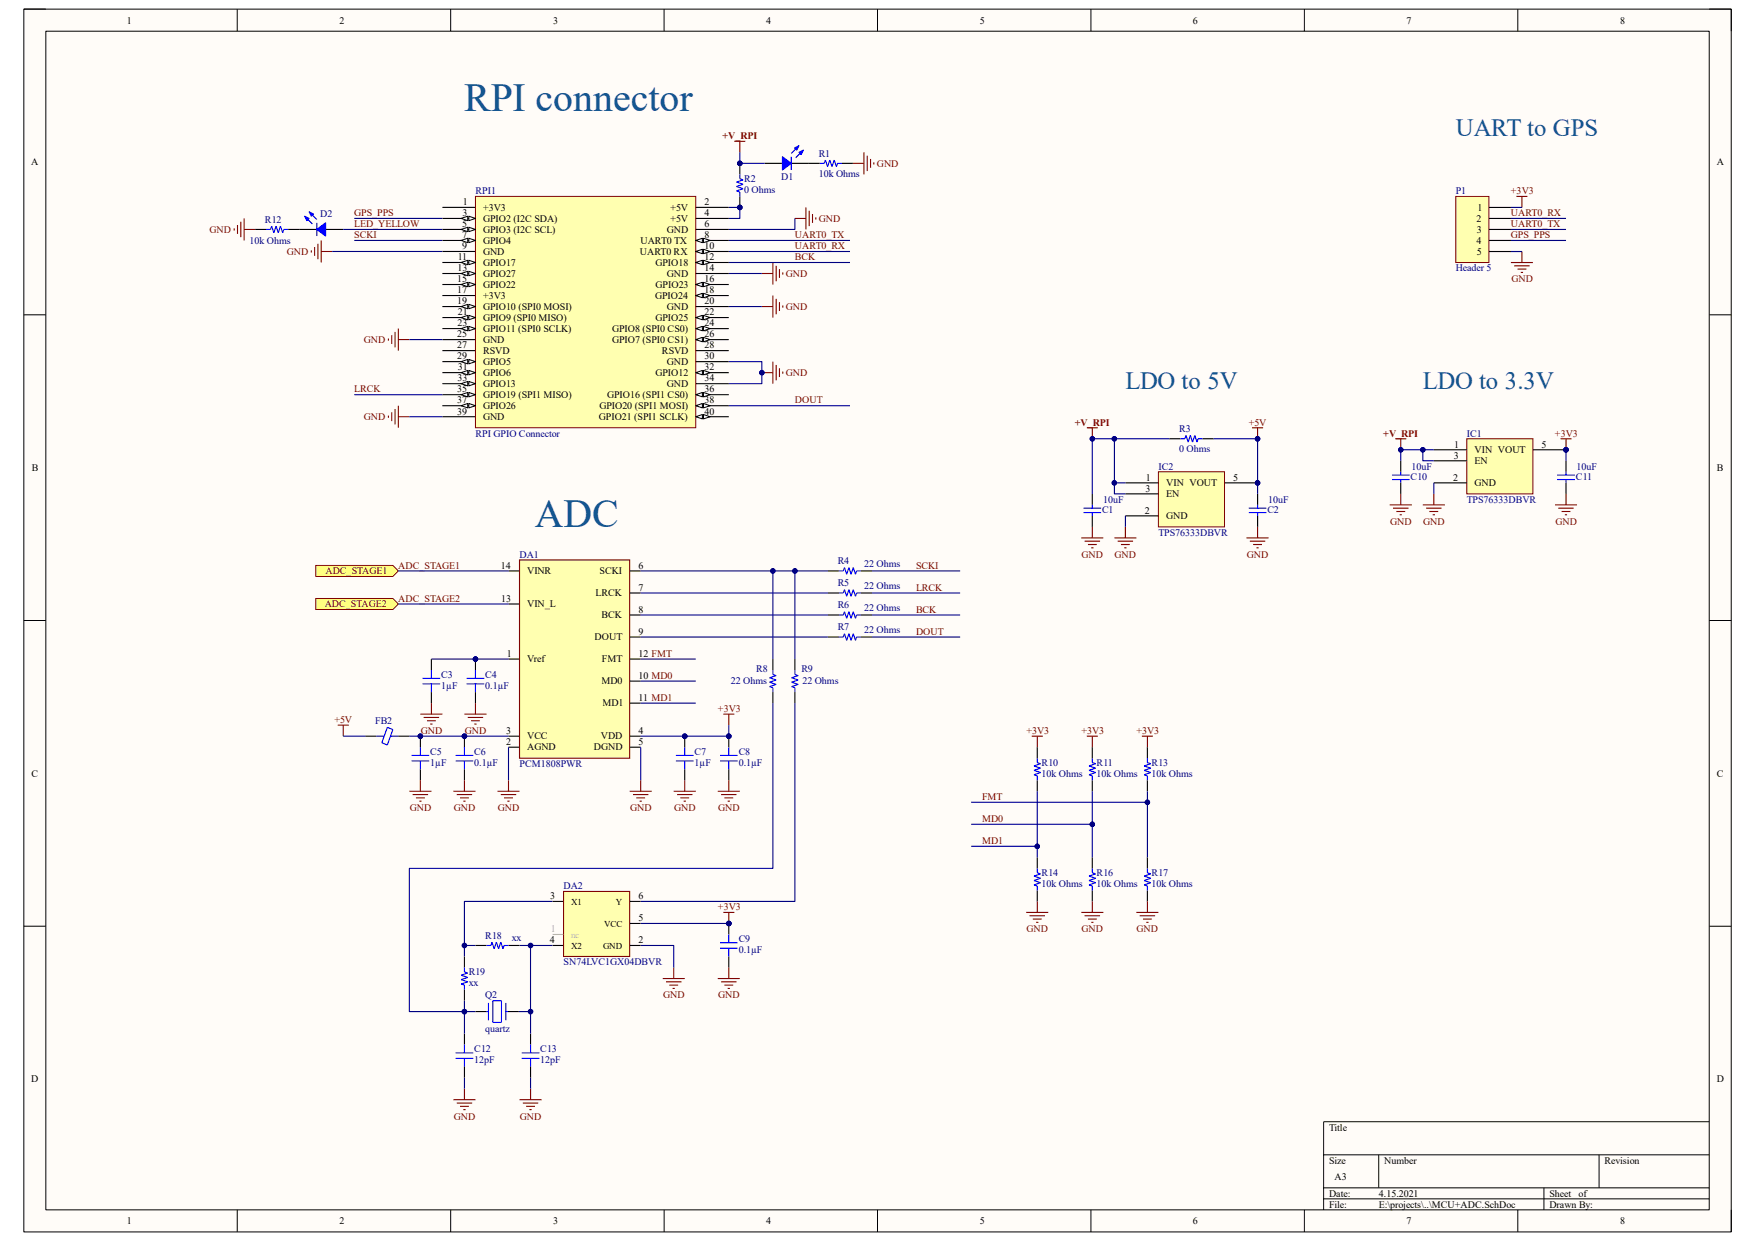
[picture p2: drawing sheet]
<svg xmlns="http://www.w3.org/2000/svg" width="297mm" height="210mm" viewBox="0 0 297 210" stroke-linecap="round" stroke-linejoin="round" font-family="sans-serif">
<defs><g id="words">
<g font-size="6.7" fill="#0b5394">
<text x="78.6" y="18.8">RPI connector</text>
<text x="90.5" y="89.2">ADC</text>
</g>
<g font-size="4.2" fill="#0b5394">
<text x="246.4" y="23">UART to GPS</text>
<text x="190.5" y="65.9">LDO to 5V</text>
<text x="240.8" y="65.9">LDO to 3.3V</text>
</g>
<g font-size="1.7">
<text x="21.5" y="4">1</text>
<text x="57.4" y="4">2</text>
<text x="93.6" y="4">3</text>
<text x="129.7" y="4">4</text>
<text x="165.8" y="4">5</text>
<text x="201.9" y="4">6</text>
<text x="238" y="4">7</text>
<text x="274.2" y="4">8</text>
<text x="5.3" y="28">A</text>
<text x="290.5" y="28">A</text>
<text x="78.3" y="34.8">1</text>
<text x="81.7" y="35.7">+3V3</text>
<text x="113.5" y="35.7">+5V</text>
<text x="119.2" y="34.8">2</text>
<text x="250" y="35.7">1</text>
<text x="78.2" y="40.3">7</text>
<text x="78.2" y="38.5">5</text>
<text x="78.3" y="36.6">3</text>
<text x="81.7" y="37.5">GPIO2 (I2C SDA)</text>
<text x="81.7" y="39.4">GPIO3 (I2C SCL)</text>
<text x="81.7" y="41.3">GPIO4</text>
<text x="108.4" y="41.3">UART0 TX</text>
<text x="112.9" y="39.4">GND</text>
<text x="113.5" y="37.5">+5V</text>
<text x="119.2" y="36.6">4</text>
<text x="119.2" y="38.5">6</text>
<text x="119.2" y="40.3">8</text>
<text x="249.9" y="37.5">2</text>
<text x="249.9" y="41.3">4</text>
<text x="249.9" y="39.4">3</text>
<text x="77.4" y="47.8">15</text>
<text x="77.4" y="45.9">13</text>
<text x="77.5" y="44.1">11</text>
<text x="78.2" y="42.2">9</text>
<text x="81.7" y="43.1">GND</text>
<text x="81.7" y="45">GPIO17</text>
<text x="81.7" y="46.9">GPIO27</text>
<text x="108.3" y="43.1">UART0 RX</text>
<text x="110.9" y="45">GPIO18</text>
<text x="112.9" y="46.9">GND</text>
<text x="119.2" y="42.2">10</text>
<text x="119.2" y="44.1">12</text>
<text x="119.2" y="45.9">14</text>
<text x="119.2" y="47.8">16</text>
<text x="249.9" y="43.1">5</text>
<text x="77.3" y="49.7">17</text>
<text x="77.3" y="51.5">19</text>
<text x="77.5" y="53.4">21</text>
<text x="81.7" y="48.7">GPIO22</text>
<text x="81.7" y="50.6">+3V3</text>
<text x="81.7" y="52.5">GPIO10 (SPI0 MOSI)</text>
<text x="110.9" y="50.6">GPIO24</text>
<text x="111" y="48.7">GPIO23</text>
<text x="112.9" y="52.5">GND</text>
<text x="119.2" y="49.7">18</text>
<text x="119.2" y="51.5">20</text>
<text x="119.2" y="53.4">22</text>
<text x="77.3" y="59">27</text>
<text x="77.4" y="57.1">25</text>
<text x="77.4" y="55.2">23</text>
<text x="81.7" y="54.3">GPIO9 (SPI0 MISO)</text>
<text x="81.7" y="56.2">GPIO11 (SPI0 SCLK)</text>
<text x="81.7" y="58">GND</text>
<text x="81.7" y="59.9">RSVD</text>
<text x="103.6" y="56.2">GPIO8 (SPI0 CS0)</text>
<text x="103.6" y="58">GPIO7 (SPI0 CS1)</text>
<text x="110.9" y="54.3">GPIO25</text>
<text x="112" y="59.9">RSVD</text>
<text x="119.2" y="55.2">24</text>
<text x="119.2" y="57.1">26</text>
<text x="119.2" y="59">28</text>
<text x="77.3" y="60.8">29</text>
<text x="77.4" y="64.6">33</text>
<text x="77.5" y="62.7">31</text>
<text x="81.7" y="61.8">GPIO5</text>
<text x="81.7" y="63.6">GPIO6</text>
<text x="81.7" y="65.5">GPIO13</text>
<text x="110.9" y="63.6">GPIO12</text>
<text x="112.9" y="61.8">GND</text>
<text x="112.9" y="65.5">GND</text>
<text x="119.2" y="60.8">30</text>
<text x="119.2" y="62.7">32</text>
<text x="119.2" y="64.6">34</text>
<text x="77.3" y="68.3">37</text>
<text x="77.3" y="70.1">39</text>
<text x="77.4" y="66.4">35</text>
<text x="81.7" y="67.4">GPIO19 (SPI1 MISO)</text>
<text x="81.7" y="69.2">GPIO26</text>
<text x="81.7" y="71.1">GND</text>
<text x="101.3" y="71.1">GPIO21 (SPI1 SCLK)</text>
<text x="101.4" y="69.2">GPIO20 (SPI1 MOSI)</text>
<text x="102.7" y="67.4">GPIO16 (SPI1 CS0)</text>
<text x="119.2" y="66.4">36</text>
<text x="119.2" y="68.3">38</text>
<text x="119.2" y="70.1">40</text>
<text x="246" y="77.6">3</text>
<text x="246.1" y="75.7">1</text>
<text x="249.6" y="76.7">VIN VOUT</text>
<text x="260.9" y="75.7">5</text>
<text x="5.4" y="79.7">B</text>
<text x="193.8" y="83.2">3</text>
<text x="193.9" y="81.4">1</text>
<text x="197.4" y="82.3">VIN VOUT</text>
<text x="208.7" y="81.4">5</text>
<text x="246" y="81.4">2</text>
<text x="249.6" y="82.3">GND</text>
<text x="249.6" y="78.6">EN</text>
<text x="290.6" y="79.7">B</text>
<text x="193.8" y="87">2</text>
<text x="197.4" y="87.9">GND</text>
<text x="197.4" y="84.2">EN</text>
<text x="84.8" y="96.3">14</text>
<text x="84.8" y="101.9">13</text>
<text x="89.2" y="97.2">VINR</text>
<text x="100.8" y="100.9">LRCK</text>
<text x="101.5" y="97.2">SCKI</text>
<text x="108.1" y="96.3">6</text>
<text x="108.1" y="100">7</text>
<text x="89.2" y="102.8">VIN_L</text>
<text x="101.8" y="104.6">BCK</text>
<text x="108.1" y="107.4">9</text>
<text x="108.1" y="103.7">8</text>
<text x="85.8" y="111.2">1</text>
<text x="89.2" y="112.1">Vref</text>
<text x="100.6" y="108.4">DOUT</text>
<text x="101.9" y="112.1">FMT</text>
<text x="108.1" y="111.2">12 FMT</text>
<text x="101.8" y="115.8">MD0</text>
<text x="101.9" y="119.5">MD1</text>
<text x="108.1" y="114.9">10 MD0</text>
<text x="108.1" y="118.6">11 MD1</text>
<text x="85.7" y="124.2">3</text>
<text x="89.2" y="125.1">VCC</text>
<text x="101.7" y="125.1">VDD</text>
<text x="108.1" y="124.2">4</text>
<text x="5.3" y="131.4">C</text>
<text x="85.6" y="126.1">2</text>
<text x="89.2" y="127">AGND</text>
<text x="100.5" y="127">DGND</text>
<text x="108.1" y="126.1">5</text>
<text x="290.6" y="131.4">C</text>
<text x="93.1" y="152.2">3</text>
<text x="108.1" y="155.9">5</text>
<text x="108.1" y="152.2">6</text>
<text x="93" y="159.6">4</text>
<text x="108.1" y="159.6">2</text>
<text x="5.3" y="183.2">D</text>
<text x="290.5" y="183.2">D</text>
<text x="224.9" y="191.3">Title</text>
<text x="224.9" y="196.9">Size</text>
<text x="234.3" y="196.9">Number</text>
<text x="271.5" y="196.9">Revision</text>
<text x="224.9" y="202.5">Date:</text>
<text x="225.8" y="199.7">A3</text>
<text x="233.3" y="202.5">4.15.2021</text>
<text x="262.2" y="202.5">Sheet</text>
<text x="267.2" y="202.5">of</text>
<text x="21.5" y="207.2">1</text>
<text x="57.4" y="207.2">2</text>
<text x="93.6" y="207.2">3</text>
<text x="129.7" y="207.2">4</text>
<text x="165.8" y="207.2">5</text>
<text x="201.9" y="207.2">6</text>
<text x="224.9" y="204.4">File:</text>
<text x="233.3" y="204.4">E:\projects\..\MCU+ADC.SchDoc</text>
<text x="238" y="207.2">7</text>
<text x="262.2" y="204.4">Drawn By:</text>
<text x="274.2" y="207.2">8</text>
</g>
<g font-size="1.7" fill="#800000">
<text x="122.3" y="23.5">+V_RPI</text>
<text x="148.4" y="28.2">GND</text>
<text x="255.7" y="32.9">+3V3</text>
<text x="35.5" y="39.4">GND</text>
<text x="59.9" y="40.3">SCKI</text>
<text x="59.9" y="38.5">LED_YELLOW</text>
<text x="59.9" y="36.6">GPS_PPS</text>
<text x="134.5" y="40.3">UART0_TX</text>
<text x="138.6" y="37.5">GND</text>
<text x="255.7" y="36.6">UART0_RX</text>
<text x="255.7" y="38.5">UART0_TX</text>
<text x="255.7" y="40.3">GPS_PPS</text>
<text x="48.6" y="43.1">GND</text>
<text x="133" y="46.9">GND</text>
<text x="134.5" y="42.2">UART0_RX</text>
<text x="134.5" y="44.1">BCK</text>
<text x="255.8" y="47.8">GND</text>
<text x="133" y="52.5">GND</text>
<text x="61.6" y="58">GND</text>
<text x="133" y="63.6">GND</text>
<text x="59.9" y="66.4">LRCK</text>
<text x="61.6" y="71.1">GND</text>
<text x="134.5" y="68.3">DOUT</text>
<text x="181.9" y="72">+V_RPI</text>
<text x="211.3" y="72">+5V</text>
<text x="234.1" y="73.9">+V_RPI</text>
<text x="263.1" y="73.9">+3V3</text>
<text x="235.2" y="88.8">GND</text>
<text x="240.8" y="88.8">GND</text>
<text x="263.2" y="88.8">GND</text>
<text x="183" y="94.4">GND</text>
<text x="188.6" y="94.4">GND</text>
<text x="211" y="94.4">GND</text>
<text x="55.1" y="97.2">ADC_STAGE1</text>
<text x="67.4" y="96.3">ADC_STAGE1</text>
<text x="67.4" y="101.9">ADC_STAGE2</text>
<text x="155" y="96.3">SCKI</text>
<text x="155" y="100">LRCK</text>
<text x="54.9" y="102.8">ADC_STAGE2</text>
<text x="155" y="103.7">BCK</text>
<text x="155" y="107.4">DOUT</text>
<text x="56.6" y="122.3">+5V</text>
<text x="71.2" y="124.2">GND</text>
<text x="78.7" y="124.2">GND</text>
<text x="121.5" y="120.5">+3V3</text>
<text x="173.7" y="124.2">+3V3</text>
<text x="183" y="124.2">+3V3</text>
<text x="192.3" y="124.2">+3V3</text>
<text x="69.3" y="137.3">GND</text>
<text x="76.8" y="137.3">GND</text>
<text x="84.2" y="137.3">GND</text>
<text x="106.6" y="137.3">GND</text>
<text x="114.1" y="137.3">GND</text>
<text x="121.5" y="137.3">GND</text>
<text x="166.2" y="135.4">FMT</text>
<text x="166.2" y="139.1">MD0</text>
<text x="166.2" y="142.9">MD1</text>
<text x="121.5" y="154.1">+3V3</text>
<text x="173.7" y="157.8">GND</text>
<text x="183" y="157.8">GND</text>
<text x="192.4" y="157.8">GND</text>
<text x="112.2" y="169">GND</text>
<text x="121.5" y="169">GND</text>
<text x="76.8" y="189.5">GND</text>
<text x="88" y="189.5">GND</text>
</g>
<g font-size="1.7" fill="#000080">
<text x="138.6" y="29.9">10k Ohms</text>
<text x="138.6" y="26.5">R1</text>
<text x="80.5" y="32.9">RPI1</text>
<text x="125.9" y="30.8">R2</text>
<text x="125.9" y="32.7">0 Ohms</text>
<text x="132.2" y="30.4">D1</text>
<text x="246.4" y="32.9">P1</text>
<text x="42.2" y="41.3">10k Ohms</text>
<text x="44.8" y="37.7">R12</text>
<text x="54.2" y="36.8">D2</text>
<text x="246.4" y="45.9">Header 5</text>
<text x="80.5" y="73.9">RPI GPIO Connector</text>
<text x="199.6" y="76.5">0 Ohms</text>
<text x="199.6" y="73.2">R3</text>
<text x="248.2" y="73.9">IC1</text>
<text x="196" y="79.5">IC2</text>
<text x="238.7" y="81.2">C10</text>
<text x="238.9" y="79.5">10uF</text>
<text x="266.7" y="81.2">C11</text>
<text x="266.8" y="79.5">10uF</text>
<text x="186.5" y="86.7">C1</text>
<text x="186.7" y="85.1">10uF</text>
<text x="214.5" y="86.7">C2</text>
<text x="214.6" y="85.1">10uF</text>
<text x="248.2" y="85.1">TPS76333DBVR</text>
<text x="87.9" y="94.4">DA1</text>
<text x="141.8" y="95.5">R4</text>
<text x="146.3" y="95.9">22 Ohms</text>
<text x="196" y="90.7">TPS76333DBVR</text>
<text x="141.8" y="99.2">R5</text>
<text x="146.3" y="99.6">22 Ohms</text>
<text x="141.8" y="103">R6</text>
<text x="141.8" y="106.7">R7</text>
<text x="146.3" y="103.3">22 Ohms</text>
<text x="146.3" y="107.1">22 Ohms</text>
<text x="128" y="113.8">R8</text>
<text x="135.6" y="113.8">R9</text>
<text x="74.7" y="116.6">1µF</text>
<text x="74.7" y="114.7">C3</text>
<text x="82.1" y="116.6">0.1µF</text>
<text x="82.1" y="114.7">C4</text>
<text x="123.7" y="115.8">22 Ohms</text>
<text x="135.8" y="115.8">22 Ohms</text>
<text x="63.5" y="122.6">FB2</text>
<text x="72.8" y="129.6">1µF</text>
<text x="72.8" y="127.8">C5</text>
<text x="80.3" y="129.6">0.1µF</text>
<text x="80.3" y="127.8">C6</text>
<text x="87.9" y="129.8">PCM1808PWR</text>
<text x="117.6" y="129.6">1µF</text>
<text x="117.6" y="127.8">C7</text>
<text x="125" y="129.6">0.1µF</text>
<text x="125" y="127.8">C8</text>
<text x="176.3" y="131.5">10k Ohms</text>
<text x="176.3" y="129.6">R10</text>
<text x="185.6" y="131.5">10k Ohms</text>
<text x="185.6" y="129.6">R11</text>
<text x="194.9" y="131.5">10k Ohms</text>
<text x="194.9" y="129.6">R13</text>
<text x="176.3" y="148.3">R14</text>
<text x="185.6" y="148.3">R16</text>
<text x="194.9" y="148.3">R17</text>
<text x="95.4" y="150.5">DA2</text>
<text x="176.3" y="150.2">10k Ohms</text>
<text x="185.6" y="150.2">10k Ohms</text>
<text x="194.9" y="150.2">10k Ohms</text>
<text x="82.1" y="158.9">R18</text>
<text x="86.6" y="159.3">xx</text>
<text x="125" y="161.3">0.1µF</text>
<text x="125" y="159.5">C9</text>
<text x="79.3" y="166.9">xx</text>
<text x="79.3" y="165.1">R19</text>
<text x="95.4" y="163.4">SN74LVC1GX04DBVR</text>
<text x="82.1" y="168.8">Q2</text>
<text x="80.3" y="180">12pF</text>
<text x="80.3" y="178.1">C12</text>
<text x="82.1" y="174.7">quartz</text>
<text x="91.4" y="180">12pF</text>
<text x="91.4" y="178.1">C13</text>
</g>
<text font-size="1.7" fill="#baada4" x="93.2" y="157.8">1</text>
<g font-size="1.5">
<text x="96.6" y="153.1">X1</text>
<text x="104.2" y="153.1">Y</text>
<text x="96.6" y="160.5">X2</text>
<text x="102.1" y="160.5">GND</text>
<text x="102.2" y="156.8">VCC</text>
</g>
<text font-size="1.5" fill="#baada4" x="96.6" y="158.7">nc</text>
</g></defs>
<path d="M4 1.5h289v207h-289z" fill-rule="evenodd" fill="#fffcf8"/>
<path d="M4 1.5h289v207h-289z" fill="none" stroke="#000" stroke-width=".17"/>
<path d="M7.8 5.3h281.5v199.4h-281.5z" fill-rule="evenodd" fill="#fffcf8"/>
<g fill="none" stroke="#000" stroke-width=".17">
<path d="M4 1.5h3.8M7.8 5.3h281.5v199.4h-281.5zM40.1 1.5v3.8M76.3 1.5v3.8M112.4 1.5v3.8M148.5 1.5v3.8M184.6 1.5v3.8M220.7 1.5v3.8M256.9 1.5v3.8M289.3 1.5h3.7v3.8M4 53.3h3.8M289.3 53.3h3.7"/>
<path d="M4 105h3.8M289.3 105h3.7M4 156.7h3.8M289.3 156.7h3.7M224 195.4h65.3M233.3 195.4v5.6M270.6 195.4v5.6M289.3 189.8h-65.3v14.9M40.2 204.7v3.8M76.3 204.7v3.8M112.4 204.7v3.8M148.5 204.7v3.8"/>
<path d="M184.6 204.7v3.8M220.7 204.7v3.8M224 201h65.3M224 202.9h65.3M256.9 204.7v3.8M261.3 201v3.7M293 204.7v3.8"/>
</g>
<path d="M265 78v1.8M265 81.7v1.9" fill="none" stroke="#000" stroke-width=".19"/>
<path d="M265 79.8v.6M263.5 80.4h3M263.5 81.2h3M265 81.2v.5" fill="none" stroke="#00f" stroke-width=".19"/>
<path d="M264.1 74.3h1.9M265 74.3v1.8M235.2 85.4h3.7M235.8 86h2.6M236.3 86.6h1.5M236.9 87.1h.3M237.1 83.6v1.8M263.2 85.4h3.7M263.7 86h2.6M264.3 86.6h1.5M264.8 87.1h.4M265 83.6v1.8" fill="none" stroke="#800000" stroke-width=".19"/>
<circle cx="265" cy="76.1" r=".37" fill="#000080"/>
<circle cx="265" cy="76.1" r=".37" fill="none" stroke="#000080" stroke-width=".17"/>
<circle cx="265" cy="76.1" r=".37" fill="#000080"/>
<circle cx="265" cy="76.1" r=".37" fill="none" stroke="#000080" stroke-width=".17"/>
<path d="M248.2 74.3h11.2v9.3h-11.2z" fill-rule="evenodd" fill="#ffffb0"/>
<path d="M248.2 74.3h11.2v9.3h-11.2z" fill="none" stroke="#800000" stroke-width=".17"/>
<path d="M242.7 76.1h5.5M259.4 76.1h5.6" fill="none" stroke="#000" stroke-width=".19"/>
<circle cx="265" cy="76.1" r=".37" fill="#000080"/>
<circle cx="265" cy="76.1" r=".37" fill="none" stroke="#000080" stroke-width=".17"/>
<path d="M50.6 38.8h3M55.1 38.8h3M242.7 78h5.5M242.7 81.7h5.5" fill="none" stroke="#000" stroke-width=".19"/>
<path d="M240.8 85.4h3.7M241.4 86h2.6M241.9 86.6h1.5M242.5 87.1h.3M242.7 83.6v1.8" fill="none" stroke="#800000" stroke-width=".19"/>
<path d="M53.6 37.7v2.2" fill="none" stroke="#00f" stroke-width=".19"/>
<path d="M53.6 38.8l1.5-1.1v2.2z" fill="#00f"/>
<path d="M52.7 36.2l.9 1M53.6 38.8l1.5-1.1v2.2z" fill="none" stroke="#00f" stroke-width=".19"/>
<path d="M52.3 35.8l.8 .4-.4 .4z" fill="#00f"/>
<path d="M51.8 36.8l1.1 1.1M52.3 35.8l.8 .4-.4 .4z" fill="none" stroke="#00f" stroke-width=".19"/>
<path d="M51.6 36.6l.7 .4-.4 .3z" fill="#00f"/>
<path d="M45 38.8h.8l.2-.5 .3 1.1 .4-1.1 .4 1.1 .4-1.1 .3 1.1 .2-.6h.8M51.6 36.6l.7 .4-.4 .3zM237.1 79.8v.6M235.6 80.4h2.9M235.6 81.2h2.9M237.1 81.2v.5" fill="none" stroke="#00f" stroke-width=".19"/>
<path d="M43.2 38.8h1.8M48.8 38.8h1.8M237.1 78v1.8M237.1 81.7v1.9" fill="none" stroke="#000" stroke-width=".19"/>
<path d="M256.6 33.2h1.9M257.6 33.2v1.9" fill="none" stroke="#800000" stroke-width=".19"/>
<path d="M80.5 33.2h37.3v39.2h-37.3z" fill-rule="evenodd" fill="#ffffb0"/>
<path d="M80.5 33.2h37.3v39.2h-37.3z" fill="none" stroke="#800000" stroke-width=".17"/>
<path d="M74.9 37h5.6M117.8 35.1h5.5" fill="none" stroke="#000" stroke-width=".19"/>
<path d="M79.3 36.6l1.2 .4-1.2 .3z" fill="#f8fcff"/>
<path d="M79.3 36.6l1.2 .4-1.2 .3z" fill="none" stroke="#000" stroke-width=".17"/>
<path d="M78 37l1.2-.4v.7z" fill="#f8fcff"/>
<path d="M78 37l1.2-.4v.7z" fill="none" stroke="#000" stroke-width=".17"/>
<path d="M74.9 38.8h5.6M117.8 37h5.5" fill="none" stroke="#000" stroke-width=".19"/>
<path d="M79.3 38.5l1.2 .3-1.2 .4z" fill="#f8fcff"/>
<path d="M79.3 38.5l1.2 .3-1.2 .4z" fill="none" stroke="#000" stroke-width=".17"/>
<path d="M78 38.8l1.2-.3v.7z" fill="#f8fcff"/>
<path d="M78 38.8l1.2-.3v.7z" fill="none" stroke="#000" stroke-width=".17"/>
<path d="M117.8 38.8h5.5M74.9 40.7h5.6" fill="none" stroke="#000" stroke-width=".19"/>
<path d="M79.3 40.3l1.2 .4-1.2 .4z" fill="#f8fcff"/>
<path d="M79.3 40.3l1.2 .4-1.2 .4z" fill="none" stroke="#000" stroke-width=".17"/>
<path d="M78 40.7l1.2-.4v.8z" fill="#f8fcff"/>
<path d="M78 40.7l1.2-.4v.8z" fill="none" stroke="#000" stroke-width=".17"/>
<path d="M117.8 40.7h5.5" fill="none" stroke="#000" stroke-width=".19"/>
<path d="M117.8 40.7l1.1-.4v.8z" fill="#f8fcff"/>
<path d="M117.8 40.7l1.1-.4v.8z" fill="none" stroke="#000" stroke-width=".17"/>
<path d="M119.1 40.3l1.1 .4-1.1 .4z" fill="#f8fcff"/>
<path d="M119.1 40.3l1.1 .4-1.1 .4z" fill="none" stroke="#000" stroke-width=".17"/>
<path d="M74.9 42.6h5.6M117.8 42.6h5.5" fill="none" stroke="#000" stroke-width=".19"/>
<path d="M117.8 42.6l1.1-.4v.7z" fill="#f8fcff"/>
<path d="M117.8 42.6l1.1-.4v.7z" fill="none" stroke="#000" stroke-width=".17"/>
<path d="M119.1 42.2l1.1 .4-1.1 .3z" fill="#f8fcff"/>
<path d="M119.1 42.2l1.1 .4-1.1 .3z" fill="none" stroke="#000" stroke-width=".17"/>
<path d="M74.9 44.4h5.6" fill="none" stroke="#000" stroke-width=".19"/>
<path d="M79.3 44l1.2 .4-1.2 .4z" fill="#f8fcff"/>
<path d="M79.3 44l1.2 .4-1.2 .4z" fill="none" stroke="#000" stroke-width=".17"/>
<path d="M78 44.4l1.2-.4v.8z" fill="#f8fcff"/>
<path d="M78 44.4l1.2-.4v.8z" fill="none" stroke="#000" stroke-width=".17"/>
<path d="M117.8 44.4h5.5" fill="none" stroke="#000" stroke-width=".19"/>
<path d="M117.8 44.4l1.1-.4v.8z" fill="#f8fcff"/>
<path d="M117.8 44.4l1.1-.4v.8z" fill="none" stroke="#000" stroke-width=".17"/>
<path d="M119.1 44l1.1 .4-1.1 .4z" fill="#f8fcff"/>
<path d="M119.1 44l1.1 .4-1.1 .4z" fill="none" stroke="#000" stroke-width=".17"/>
<path d="M74.9 46.3h5.6" fill="none" stroke="#000" stroke-width=".19"/>
<path d="M79.3 45.9l1.2 .4-1.2 .4z" fill="#f8fcff"/>
<path d="M79.3 45.9l1.2 .4-1.2 .4z" fill="none" stroke="#000" stroke-width=".17"/>
<path d="M78 46.3l1.2-.4v.8z" fill="#f8fcff"/>
<path d="M78 46.3l1.2-.4v.8z" fill="none" stroke="#000" stroke-width=".17"/>
<path d="M74.9 48.1h5.6M117.8 46.3h5.5" fill="none" stroke="#000" stroke-width=".19"/>
<path d="M79.3 47.8l1.2 .3-1.2 .4z" fill="#f8fcff"/>
<path d="M79.3 47.8l1.2 .3-1.2 .4z" fill="none" stroke="#000" stroke-width=".17"/>
<path d="M78 48.1l1.2-.3v.7z" fill="#f8fcff"/>
<path d="M78 48.1l1.2-.3v.7z" fill="none" stroke="#000" stroke-width=".17"/>
<path d="M117.8 48.1h5.5" fill="none" stroke="#000" stroke-width=".19"/>
<path d="M117.8 48.1l1.1-.3v.7z" fill="#f8fcff"/>
<path d="M117.8 48.1l1.1-.3v.7z" fill="none" stroke="#000" stroke-width=".17"/>
<path d="M119.1 47.8l1.1 .3-1.1 .4z" fill="#f8fcff"/>
<path d="M119.1 47.8l1.1 .3-1.1 .4z" fill="none" stroke="#000" stroke-width=".17"/>
<path d="M74.9 50h5.6M117.8 50h5.5" fill="none" stroke="#000" stroke-width=".19"/>
<path d="M117.8 50l1.1-.4v.8z" fill="#f8fcff"/>
<path d="M117.8 50l1.1-.4v.8z" fill="none" stroke="#000" stroke-width=".17"/>
<path d="M119.1 49.6l1.1 .4-1.1 .4z" fill="#f8fcff"/>
<path d="M119.1 49.6l1.1 .4-1.1 .4z" fill="none" stroke="#000" stroke-width=".17"/>
<path d="M74.9 51.9h5.6" fill="none" stroke="#000" stroke-width=".19"/>
<path d="M79.3 51.5l1.2 .4-1.2 .4z" fill="#f8fcff"/>
<path d="M79.3 51.5l1.2 .4-1.2 .4z" fill="none" stroke="#000" stroke-width=".17"/>
<path d="M78 51.9l1.2-.4v.8z" fill="#f8fcff"/>
<path d="M78 51.9l1.2-.4v.8z" fill="none" stroke="#000" stroke-width=".17"/>
<path d="M74.9 53.7h5.6M117.8 51.9h5.5" fill="none" stroke="#000" stroke-width=".19"/>
<path d="M79.3 53.4l1.2 .3-1.2 .4z" fill="#f8fcff"/>
<path d="M79.3 53.4l1.2 .3-1.2 .4z" fill="none" stroke="#000" stroke-width=".17"/>
<path d="M78 53.7l1.2-.3v.7z" fill="#f8fcff"/>
<path d="M78 53.7l1.2-.3v.7z" fill="none" stroke="#000" stroke-width=".17"/>
<path d="M117.8 53.7h5.5" fill="none" stroke="#000" stroke-width=".19"/>
<path d="M117.8 53.7l1.1-.3v.7z" fill="#f8fcff"/>
<path d="M117.8 53.7l1.1-.3v.7z" fill="none" stroke="#000" stroke-width=".17"/>
<path d="M119.1 53.4l1.1 .3-1.1 .4z" fill="#f8fcff"/>
<path d="M119.1 53.4l1.1 .3-1.1 .4z" fill="none" stroke="#000" stroke-width=".17"/>
<path d="M74.9 55.6h5.6" fill="none" stroke="#000" stroke-width=".19"/>
<path d="M79.3 55.2l1.2 .4-1.2 .4z" fill="#f8fcff"/>
<path d="M79.3 55.2l1.2 .4-1.2 .4z" fill="none" stroke="#000" stroke-width=".17"/>
<path d="M78 55.6l1.2-.4v.8z" fill="#f8fcff"/>
<path d="M78 55.6l1.2-.4v.8z" fill="none" stroke="#000" stroke-width=".17"/>
<path d="M117.8 55.6h5.5" fill="none" stroke="#000" stroke-width=".19"/>
<path d="M117.8 55.6l1.1-.4v.8z" fill="#f8fcff"/>
<path d="M117.8 55.6l1.1-.4v.8z" fill="none" stroke="#000" stroke-width=".17"/>
<path d="M119.1 55.2l1.1 .4-1.1 .4z" fill="#f8fcff"/>
<path d="M119.1 55.2l1.1 .4-1.1 .4z" fill="none" stroke="#000" stroke-width=".17"/>
<path d="M74.9 57.5h5.6M117.8 57.5h5.5" fill="none" stroke="#000" stroke-width=".19"/>
<path d="M117.8 57.5l1.1-.4v.7z" fill="#f8fcff"/>
<path d="M117.8 57.5l1.1-.4v.7z" fill="none" stroke="#000" stroke-width=".17"/>
<path d="M119.1 57.1l1.1 .4-1.1 .3z" fill="#f8fcff"/>
<path d="M119.1 57.1l1.1 .4-1.1 .3z" fill="none" stroke="#000" stroke-width=".17"/>
<path d="M74.9 59.3h5.6M117.8 59.3h5.5M74.9 61.2h5.6" fill="none" stroke="#000" stroke-width=".19"/>
<path d="M79.3 60.8l1.2 .4-1.2 .4z" fill="#f8fcff"/>
<path d="M79.3 60.8l1.2 .4-1.2 .4z" fill="none" stroke="#000" stroke-width=".17"/>
<path d="M78 61.2l1.2-.4v.8z" fill="#f8fcff"/>
<path d="M78 61.2l1.2-.4v.8z" fill="none" stroke="#000" stroke-width=".17"/>
<path d="M74.9 63.1h5.6M117.8 61.2h5.5" fill="none" stroke="#000" stroke-width=".19"/>
<path d="M79.3 62.7l1.2 .4-1.2 .3z" fill="#f8fcff"/>
<path d="M79.3 62.7l1.2 .4-1.2 .3z" fill="none" stroke="#000" stroke-width=".17"/>
<path d="M78 63.1l1.2-.4v.7z" fill="#f8fcff"/>
<path d="M78 63.1l1.2-.4v.7z" fill="none" stroke="#000" stroke-width=".17"/>
<path d="M117.8 63.1h5.5" fill="none" stroke="#000" stroke-width=".19"/>
<path d="M117.8 63.1l1.1-.4v.7z" fill="#f8fcff"/>
<path d="M117.8 63.1l1.1-.4v.7z" fill="none" stroke="#000" stroke-width=".17"/>
<path d="M119.1 62.7l1.1 .4-1.1 .3z" fill="#f8fcff"/>
<path d="M119.1 62.7l1.1 .4-1.1 .3z" fill="none" stroke="#000" stroke-width=".17"/>
<path d="M74.9 64.9h5.6" fill="none" stroke="#000" stroke-width=".19"/>
<path d="M79.3 64.6l1.2 .3-1.2 .4z" fill="#f8fcff"/>
<path d="M79.3 64.6l1.2 .3-1.2 .4z" fill="none" stroke="#000" stroke-width=".17"/>
<path d="M78 64.9l1.2-.3v.7z" fill="#f8fcff"/>
<path d="M78 64.9l1.2-.3v.7z" fill="none" stroke="#000" stroke-width=".17"/>
<path d="M74.9 66.8h5.6M117.8 64.9h5.5" fill="none" stroke="#000" stroke-width=".19"/>
<path d="M79.3 66.4l1.2 .4-1.2 .4z" fill="#f8fcff"/>
<path d="M79.3 66.4l1.2 .4-1.2 .4z" fill="none" stroke="#000" stroke-width=".17"/>
<path d="M78 66.8l1.2-.4v.8z" fill="#f8fcff"/>
<path d="M78 66.8l1.2-.4v.8z" fill="none" stroke="#000" stroke-width=".17"/>
<path d="M117.8 66.8h5.5" fill="none" stroke="#000" stroke-width=".19"/>
<path d="M117.8 66.8l1.1-.4v.8z" fill="#f8fcff"/>
<path d="M117.8 66.8l1.1-.4v.8z" fill="none" stroke="#000" stroke-width=".17"/>
<path d="M119.1 66.4l1.1 .4-1.1 .4z" fill="#f8fcff"/>
<path d="M119.1 66.4l1.1 .4-1.1 .4z" fill="none" stroke="#000" stroke-width=".17"/>
<path d="M74.9 68.7h5.6" fill="none" stroke="#000" stroke-width=".19"/>
<path d="M79.3 68.3l1.2 .4-1.2 .3z" fill="#f8fcff"/>
<path d="M79.3 68.3l1.2 .4-1.2 .3z" fill="none" stroke="#000" stroke-width=".17"/>
<path d="M78 68.7l1.2-.4v.7z" fill="#f8fcff"/>
<path d="M78 68.7l1.2-.4v.7z" fill="none" stroke="#000" stroke-width=".17"/>
<path d="M117.8 68.7h5.5" fill="none" stroke="#000" stroke-width=".19"/>
<path d="M117.8 68.7l1.1-.4v.7z" fill="#f8fcff"/>
<path d="M117.8 68.7l1.1-.4v.7z" fill="none" stroke="#000" stroke-width=".17"/>
<path d="M119.1 68.3l1.1 .4-1.1 .3z" fill="#f8fcff"/>
<path d="M119.1 68.3l1.1 .4-1.1 .3z" fill="none" stroke="#000" stroke-width=".17"/>
<path d="M74.9 70.5h5.6M117.8 70.5h5.5" fill="none" stroke="#000" stroke-width=".19"/>
<path d="M117.8 70.5l1.1-.3v.7z" fill="#f8fcff"/>
<path d="M117.8 70.5l1.1-.3v.7z" fill="none" stroke="#000" stroke-width=".17"/>
<path d="M119.1 70.2l1.1 .3-1.1 .4z" fill="#f8fcff"/>
<path d="M119.1 70.2l1.1 .3-1.1 .4z" fill="none" stroke="#000" stroke-width=".17"/>
<path d="M74.9 35.1h5.6" fill="none" stroke="#000" stroke-width=".19"/>
<path d="M128.9 46.3h1.9M130.8 44.4v3.7M131.4 45v2.6M131.9 45.5v1.5M132.5 46.1v.4M128.9 63.1h1.9M130.8 61.2v3.7M131.4 61.8v2.6M131.9 62.3v1.5M132.5 62.9v.4" fill="none" stroke="#800000" stroke-width=".19"/>
<circle cx="128.9" cy="63.1" r=".37" fill="#000080"/>
<circle cx="128.9" cy="63.1" r=".37" fill="none" stroke="#000080" stroke-width=".17"/>
<g fill="none" stroke="#800000" stroke-width=".19">
<path d="M124.3 23.9h1.8M125.2 23.9v1.9M134.5 37h1.9M136.4 35.1v3.7M136.9 35.7v2.6M137.5 36.2v1.5M138.1 36.8v.4M52.7 42.4v.3M53.2 41.8v1.5M53.8 41.3v2.6M54.4 40.7v3.7M54.4 42.6h1.8"/>
<path d="M65.7 57.3v.4M66.3 56.7v1.5M66.9 56.2v2.6M67.4 55.6v3.7M67.4 57.5h1.9M128.9 51.9h1.9M130.8 50v3.7M131.4 50.6v2.6M131.9 51.1v1.5M132.5 51.7v.4M65.7 70.3v.4M66.3 69.8v1.5"/>
<path d="M66.9 69.2v2.6M67.4 68.7v3.7M67.4 70.5h1.9"/>
</g>
<circle cx="125.2" cy="27.6" r=".37" fill="#000080"/>
<circle cx="125.2" cy="27.6" r=".37" fill="none" stroke="#000080" stroke-width=".17"/>
<circle cx="125.2" cy="35.1" r=".37" fill="#000080"/>
<circle cx="125.2" cy="35.1" r=".37" fill="none" stroke="#000080" stroke-width=".17"/>
<path d="M125.2 27.6v1.9" fill="none" stroke="#000" stroke-width=".19"/>
<circle cx="125.2" cy="27.6" r=".37" fill="#000080"/>
<circle cx="125.2" cy="27.6" r=".37" fill="none" stroke="#000080" stroke-width=".17"/>
<path d="M125.2 33.2v1.9" fill="none" stroke="#000" stroke-width=".19"/>
<circle cx="125.2" cy="35.1" r=".37" fill="#000080"/>
<circle cx="125.2" cy="35.1" r=".37" fill="none" stroke="#000080" stroke-width=".17"/>
<path d="M125.2 29.5v.8l.6 .1-1.2 .4 1.2 .4-1.2 .4 1.2 .3-1.2 .4 .6 .2v.7M133.9 26.5v2.3" fill="none" stroke="#00f" stroke-width=".19"/>
<path d="M129.4 27.6h3M133.9 27.6h3" fill="none" stroke="#000" stroke-width=".19"/>
<path d="M132.4 26.5l1.5 1.1-1.5 1.2z" fill="#00f"/>
<path d="M132.4 26.5l1.5 1.1-1.5 1.2zM134.8 25l-.9 1" fill="none" stroke="#00f" stroke-width=".19"/>
<path d="M134.5 25l.7-.3-.4 .7z" fill="#00f"/>
<path d="M134.5 25l.7-.3-.4 .7zM135.8 25.6l-1.1 1.1" fill="none" stroke="#00f" stroke-width=".19"/>
<path d="M135.2 25.8l.8-.4-.4 .8z" fill="#00f"/>
<path d="M135.2 25.8l.8-.4-.4 .8zM138.8 27.6h.7l.2-.5 .4 1.1 .3-1.1 .4 1.1 .4-1.1 .4 1.1 .1-.6h.8" fill="none" stroke="#00f" stroke-width=".19"/>
<path d="M136.9 27.6h1.9M142.5 27.6h1.8" fill="none" stroke="#000" stroke-width=".19"/>
<path d="M144.3 27.6h1.9M146.2 25.8v3.7M146.8 26.3v2.7M147.3 26.9v1.5M147.9 27.5v.3" fill="none" stroke="#800000" stroke-width=".19"/>
<circle cx="80.5" cy="111.5" r=".37" fill="#000080"/>
<circle cx="80.5" cy="111.5" r=".37" fill="none" stroke="#000080" stroke-width=".17"/>
<path d="M80.5 111.5v1.9M80.5 117.1v1.9" fill="none" stroke="#000" stroke-width=".19"/>
<circle cx="80.5" cy="111.5" r=".37" fill="#000080"/>
<circle cx="80.5" cy="111.5" r=".37" fill="none" stroke="#000080" stroke-width=".17"/>
<path d="M71.5 114.8h3M71.5 115.7h3M73 113.4v1.4M73 115.7v1.4M79 114.8h3M79 115.7h3M80.5 113.4v1.4M80.5 115.7v1.4" fill="none" stroke="#00f" stroke-width=".19"/>
<path d="M73 111.5v1.9M73 117.1v1.9" fill="none" stroke="#000" stroke-width=".19"/>
<path d="M87.9 94.8h18.7v33.5h-18.7z" fill-rule="evenodd" fill="#ffffb0"/>
<path d="M87.9 94.8h18.7v33.5h-18.7z" fill="none" stroke="#800000" stroke-width=".19"/>
<g fill="none" stroke="#000" stroke-width=".19">
<path d="M86.1 96.6h1.8M106.6 96.6h1.8M86.1 111.5h1.8M86.1 102.2h1.8M106.6 115.3h1.8M106.6 111.5h1.8M106.6 107.8h1.8M106.6 119h1.8M106.6 104.1h1.8M106.6 100.4h1.8M86.1 126.4h1.8M86.1 124.6h1.8"/>
<path d="M106.6 126.4h1.8M106.6 124.6h1.8M80.5 171.2h1.8M86 171.2h1.8"/>
</g>
<path d="M82.3 171.2h.4M82.7 169.7v3M83.4 169.4h1.5v3.6h-1.5zM85.6 169.7v3M85.6 171.2h.4" fill="none" stroke="#00f" stroke-width=".19"/>
<path d="M95.4 150.9h11.2v11h-11.2z" fill-rule="evenodd" fill="#ffffb0"/>
<g fill="none" stroke="#800000" stroke-width=".19">
<path d="M73 119v1.9M80.5 119v1.9M71.1 120.9h3.8M71.7 121.4h2.6M72.3 122h1.4M72.8 122.5h.4M78.6 120.9h3.7M79.2 121.4h2.6M79.7 122h1.5M80.3 122.5h.4M174.6 124.6h1.9M175.5 124.6v1.8"/>
<path d="M183.9 124.6h1.9M184.9 124.6v1.8M193.3 124.6h1.8M194.2 124.6v1.8M95.4 150.9h11.2v11h-11.2zM173.7 154.4h3.7M174.2 155h2.6M174.8 155.5h1.5M175.4 156.1h.3M175.5 152.5v1.9M183 154.4h3.7M183.6 155h2.6"/>
<path d="M184.1 155.5h1.5M184.7 156.1h.3M184.9 152.5v1.9M192.3 154.4h3.7M192.9 155h2.6M193.4 155.5h1.5M194 156.1h.4M194.2 152.5v1.9"/>
</g>
<path d="M93.5 158.1h1.9" fill="none" stroke="#baada4" stroke-width=".19"/>
<g fill="none" stroke="#000" stroke-width=".19">
<path d="M140.1 96.6h1.9M145.7 96.6h1.9M140.1 100.4h1.9M140.1 104.1h1.9M140.1 107.8h1.9M145.7 100.4h1.9M145.7 104.1h1.9M145.7 107.8h1.9M61.8 124.6h1.9M67.4 124.6h1.9M175.5 126.4v1.9M175.5 132v1.9"/>
<path d="M184.9 126.4v1.9M184.9 132v1.9M194.2 126.4v1.9M194.2 132v1.9M93.5 152.5h1.9M106.6 152.5h1.8M106.6 156.3h1.8M175.5 145.1v1.9M175.5 150.7v1.8M184.9 145.1v1.9M184.9 150.7v1.8M194.2 145.1v1.9"/>
<path d="M194.2 150.7v1.8M93.5 160h1.9M106.6 160h1.8"/>
</g>
<g fill="none" stroke="#00f" stroke-width=".19">
<path d="M142 96.6h.7l.2-.5 .4 1.1 .4-1.1 .3 1.1 .4-1.1 .4 1.1 .2-.6h.7M142 100.4h.7l.2-.6 .4 1.1 .4-1.1 .3 1.1 .4-1.1 .4 1.1 .2-.5h.7M142 104.1h.7l.2-.6 .4 1.1 .4-1.1 .3 1.1 .4-1.1 .4 1.1 .2-.5h.7M142 107.8h.7l.2-.6 .4 1.2 .4-1.2 .3 1.2 .4-1.2 .4 1.2 .2-.6h.7M63.7 124.6h1.3M65.5 123.1l1 .4-1 2.6-.9-.4zM66.1 124.6h1.3M175.5 128.3v.8l.6 .1-1.1 .4 1.1 .4-1.1 .4 1.1 .3-1.1 .4 .5 .2v.7M184.9 128.3v.8l.5 .1-1.1 .4 1.1 .4-1.1 .4 1.1 .3-1.1 .4 .6 .2v.7M194.2 128.3v.8l.5 .1-1.1 .4 1.1 .4-1.1 .4 1.1 .3-1.1 .4 .6 .2v.7M175.5 147v.7l.6 .2-1.1 .4 1.1 .3-1.1 .4 1.1 .4-1.1 .4 .5 .1v.8M184.9 147v.7l.5 .2-1.1 .4 1.1 .3-1.1 .4 1.1 .4-1.1 .4 .6 .1v.8"/>
<path d="M194.2 147v.7l.5 .2-1.1 .4 1.1 .3-1.1 .4 1.1 .4-1.1 .4 .6 .1v.8"/>
</g>
<circle cx="78.6" cy="124.6" r=".37" fill="#000080"/>
<circle cx="78.6" cy="124.6" r=".37" fill="none" stroke="#000080" stroke-width=".17"/>
<path d="M78.6 124.6v1.8M78.6 130.2v1.8" fill="none" stroke="#000" stroke-width=".19"/>
<circle cx="78.6" cy="124.6" r=".37" fill="#000080"/>
<circle cx="78.6" cy="124.6" r=".37" fill="none" stroke="#000080" stroke-width=".17"/>
<path d="M77.1 127.8h3M77.1 128.8h3M78.6 126.4v1.4M78.6 128.8v1.4" fill="none" stroke="#00f" stroke-width=".19"/>
<circle cx="71.1" cy="124.6" r=".37" fill="#000080"/>
<circle cx="71.1" cy="124.6" r=".37" fill="none" stroke="#000080" stroke-width=".17"/>
<path d="M71.1 124.6v1.8M71.1 130.2v1.8" fill="none" stroke="#000" stroke-width=".19"/>
<circle cx="71.1" cy="124.6" r=".37" fill="#000080"/>
<circle cx="71.1" cy="124.6" r=".37" fill="none" stroke="#000080" stroke-width=".17"/>
<path d="M69.6 127.8h3M69.6 128.8h3M71.1 126.4v1.4M71.1 128.8v1.4" fill="none" stroke="#00f" stroke-width=".19"/>
<g fill="none" stroke="#800000" stroke-width=".19">
<path d="M69.3 133.9h3.7M69.8 134.5h2.6M70.4 135h1.5M71 135.6h.3M71.1 132v1.9M76.7 133.9h3.8M77.3 134.5h2.6M77.9 135h1.4M78.4 135.6h.4M78.6 132v1.9M84.2 133.9h3.7M84.8 134.5h2.6"/>
<path d="M85.3 135h1.5M85.9 135.6h.3M86.1 132v1.9M122.4 120.9h1.9M123.3 120.9v1.8"/>
</g>
<circle cx="123.3" cy="124.6" r=".37" fill="#000080"/>
<circle cx="123.3" cy="124.6" r=".37" fill="none" stroke="#000080" stroke-width=".17"/>
<path d="M123.3 124.6v1.8M123.3 130.2v1.8" fill="none" stroke="#000" stroke-width=".19"/>
<circle cx="123.3" cy="124.6" r=".37" fill="#000080"/>
<circle cx="123.3" cy="124.6" r=".37" fill="none" stroke="#000080" stroke-width=".17"/>
<path d="M121.9 127.8h2.9M121.9 128.8h2.9M123.3 126.4v1.4M123.3 128.8v1.4" fill="none" stroke="#00f" stroke-width=".19"/>
<circle cx="115.9" cy="124.6" r=".37" fill="#000080"/>
<circle cx="115.9" cy="124.6" r=".37" fill="none" stroke="#000080" stroke-width=".17"/>
<path d="M115.9 124.6v1.8M115.9 130.2v1.8" fill="none" stroke="#000" stroke-width=".19"/>
<circle cx="115.9" cy="124.6" r=".37" fill="#000080"/>
<circle cx="115.9" cy="124.6" r=".37" fill="none" stroke="#000080" stroke-width=".17"/>
<path d="M114.4 127.8h3M114.4 128.8h3M115.9 126.4v1.4M115.9 128.8v1.4" fill="none" stroke="#00f" stroke-width=".19"/>
<g fill="none" stroke="#800000" stroke-width=".19">
<path d="M106.6 133.9h3.7M107.1 134.5h2.6M107.7 135h1.5M108.2 135.6h.4M108.4 132v1.9M114 133.9h3.8M114.6 134.5h2.6M115.1 135h1.5M115.7 135.6h.4M115.9 132v1.9M121.5 133.9h3.7M122 134.5h2.6"/>
<path d="M122.6 135h1.5M123.2 135.6h.3M123.3 132v1.9"/>
</g>
<path d="M53.4 95.7h13.1l.9 .9-.9 1h-13.1z" fill-rule="evenodd" fill="#ffff80"/>
<path d="M53.4 95.7h13.1l.9 .9-.9 1h-13.1z" fill="none" stroke="#800000" stroke-width=".17"/>
<path d="M53.4 101.3h13.1l.9 .9-.9 .9h-13.1z" fill-rule="evenodd" fill="#ffff80"/>
<path d="M53.4 101.3h13.1l.9 .9-.9 .9h-13.1z" fill="none" stroke="#800000" stroke-width=".17"/>
<path d="M78.6 161.9v1.8M78.6 167.5v1.8M78.6 174.9v1.9M80.5 160h1.8M86.1 160h1.8M89.8 174.9v1.9M78.6 180.5v1.9M89.8 180.5v1.9" fill="none" stroke="#000" stroke-width=".19"/>
<path d="M77.1 178.2h3M77.1 179.1h3M78.6 163.7v.8l.6 .2-1.2 .3 1.2 .4-1.2 .4 1.2 .4-1.2 .3 .6 .2v.8M78.6 176.8v1.4M78.6 179.1v1.4M82.3 160h.8l.2-.6 .3 1.2 .4-1.2 .4 1.2 .4-1.2 .3 1.2 .2-.6h.8M88.3 178.2h3M88.3 179.1h3M89.8 176.8v1.4M89.8 179.1v1.4" fill="none" stroke="#00f" stroke-width=".19"/>
<path d="M122.4 154.4h1.9M123.3 154.4v1.9M76.7 186.1h3.8M77.3 186.7h2.6M77.9 187.2h1.4M78.4 187.8h.4M78.6 184.2v1.9M87.9 186.1h3.8M88.5 186.7h2.6M89 187.2h1.5M89.6 187.8h.4M89.8 184.2v1.9" fill="none" stroke="#800000" stroke-width=".19"/>
<circle cx="123.3" cy="156.3" r=".37" fill="#000080"/>
<circle cx="123.3" cy="156.3" r=".37" fill="none" stroke="#000080" stroke-width=".17"/>
<circle cx="123.3" cy="156.3" r=".37" fill="#000080"/>
<circle cx="123.3" cy="156.3" r=".37" fill="none" stroke="#000080" stroke-width=".17"/>
<path d="M123.3 156.3v1.8M123.3 161.9v1.8" fill="none" stroke="#000" stroke-width=".19"/>
<circle cx="123.3" cy="156.3" r=".37" fill="#000080"/>
<circle cx="123.3" cy="156.3" r=".37" fill="none" stroke="#000080" stroke-width=".17"/>
<path d="M130.8 113.4v.7l.6 .2-1.2 .4 1.2 .4-1.2 .3 1.2 .4-1.2 .4 .6 .2v.7M134.5 113.4v.7l.6 .2-1.1 .4 1.1 .4-1.1 .3 1.1 .4-1.1 .4 .5 .2v.7M121.9 159.5h2.9M123.3 158.1v1.4M121.9 160.5h2.9M123.3 160.5v1.4" fill="none" stroke="#00f" stroke-width=".19"/>
<path d="M236.1 74.3h1.9M237.1 74.3v1.8M112.2 165.6h3.7M112.7 166.2h2.6M113.3 166.7h1.5M113.8 167.3h.4M114 163.7v1.9M121.5 165.6h3.7M122 166.2h2.6M122.6 166.7h1.5M123.2 167.3h.3M123.3 163.7v1.9" fill="none" stroke="#800000" stroke-width=".19"/>
<path d="M130.8 111.5v1.9M130.8 117.1v1.9M134.5 111.5v1.9M134.5 117.1v1.9" fill="none" stroke="#000" stroke-width=".19"/>
<circle cx="237.1" cy="76.1" r=".37" fill="#000080"/>
<circle cx="237.1" cy="76.1" r=".37" fill="none" stroke="#000080" stroke-width=".17"/>
<g fill="none" stroke="#800000" stroke-width=".19">
<path d="M211.9 72.4h1.9M212.8 72.4v1.9M183 91h3.7M183.6 91.6h2.6M184.1 92.1h1.5M184.7 92.7h.3M184.9 89.2v1.8M211 91h3.7M211.5 91.6h2.6M212.1 92.1h1.5M212.6 92.7h.4M212.8 89.2v1.8"/>
<path d="M57.2 122.7h1.8M58.1 122.7v1.9"/>
</g>
<path d="M212.8 83.6v1.8M212.8 87.3v1.9" fill="none" stroke="#000" stroke-width=".19"/>
<path d="M211.3 86h3M211.3 86.7h3M212.8 85.4v.6M212.8 86.7v.6" fill="none" stroke="#00f" stroke-width=".19"/>
<circle cx="212.8" cy="74.3" r=".37" fill="#000080"/>
<circle cx="212.8" cy="74.3" r=".37" fill="none" stroke="#000080" stroke-width=".17"/>
<circle cx="212.8" cy="81.7" r=".37" fill="#000080"/>
<circle cx="212.8" cy="81.7" r=".37" fill="none" stroke="#000080" stroke-width=".17"/>
<path d="M196 79.8h11.2v9.4h-11.2z" fill-rule="evenodd" fill="#ffffb0"/>
<path d="M196 79.8h11.2v9.4h-11.2z" fill="none" stroke="#800000" stroke-width=".17"/>
<path d="M190.5 81.7h5.5M207.2 81.7h5.6" fill="none" stroke="#000" stroke-width=".19"/>
<circle cx="212.8" cy="81.7" r=".37" fill="#000080"/>
<circle cx="212.8" cy="81.7" r=".37" fill="none" stroke="#000080" stroke-width=".17"/>
<path d="M184.9 83.6v1.8M184.9 87.3v1.9M190.5 87.3h5.5M190.5 83.6h5.5" fill="none" stroke="#000" stroke-width=".19"/>
<path d="M183.9 72.4h1.9M184.9 72.4v1.9M188.6 91h3.7M189.1 91.6h2.7M189.7 92.1h1.5M190.3 92.7h.3M190.5 89.2v1.8" fill="none" stroke="#800000" stroke-width=".19"/>
<path d="M183.4 86h3M183.4 86.7h3M184.9 85.4v.6M184.9 86.7v.6" fill="none" stroke="#00f" stroke-width=".19"/>
<circle cx="184.9" cy="74.3" r=".37" fill="#000080"/>
<circle cx="184.9" cy="74.3" r=".37" fill="none" stroke="#000080" stroke-width=".17"/>
<path d="M197.9 74.3h1.9M203.5 74.3h1.9" fill="none" stroke="#000" stroke-width=".19"/>
<path d="M199.8 74.3h.7l.2-.6 .4 1.1 .4-1.1 .3 1.1 .4-1.1 .4 1.1 .2-.5h.7" fill="none" stroke="#00f" stroke-width=".19"/>
<path d="M246.4 33.2h5.6v11.2h-5.6z" fill-rule="evenodd" fill="#ffffb0"/>
<path d="M246.4 33.2h5.6v11.2h-5.6z" fill="none" stroke="#800000" stroke-width=".17"/>
<path d="M252 35.1h3.7M252 37h3.7M252 38.8h3.7M252 40.7h3.7M252 42.6h3.7" fill="none" stroke="#000" stroke-width=".19"/>
<path d="M39.6 38.6v.4M40.2 38.1v1.5M40.8 37.5v2.6M41.3 37v3.7M41.3 38.8h1.9M255.7 44.4h3.7M256.3 45h2.6M256.8 45.5h1.5M257.4 46.1h.4M257.6 42.6v1.8" fill="none" stroke="#800000" stroke-width=".19"/>
<path d="M265 76.1v1.9" fill="none" stroke="#000080" stroke-width=".19"/>
<circle cx="265" cy="76.1" r=".37" fill="#000080"/>
<circle cx="265" cy="76.1" r=".37" fill="none" stroke="#000080" stroke-width=".17"/>
<path d="M58.1 38.8h16.8M56.2 42.6h18.7M60 40.7h14.9M60 66.8h14.9M67.4 96.6h18.7M67.4 102.2h18.7M130.8 119v28h-61.5v24.2h11.2M58.1 124.6h3.7" fill="none" stroke="#000080" stroke-width=".19"/>
<circle cx="78.6" cy="171.2" r=".37" fill="#000080"/>
<circle cx="78.6" cy="171.2" r=".37" fill="none" stroke="#000080" stroke-width=".17"/>
<path d="M69.3 124.6h16.8" fill="none" stroke="#000080" stroke-width=".19"/>
<circle cx="78.6" cy="124.6" r=".37" fill="#000080"/>
<circle cx="78.6" cy="124.6" r=".37" fill="none" stroke="#000080" stroke-width=".17"/>
<circle cx="71.1" cy="124.6" r=".37" fill="#000080"/>
<circle cx="71.1" cy="124.6" r=".37" fill="none" stroke="#000080" stroke-width=".17"/>
<path d="M69.3 57.5h5.6M69.3 70.5h5.6M73 111.5h13.1" fill="none" stroke="#000080" stroke-width=".19"/>
<circle cx="80.5" cy="111.5" r=".37" fill="#000080"/>
<circle cx="80.5" cy="111.5" r=".37" fill="none" stroke="#000080" stroke-width=".17"/>
<path d="M80.5 160h-1.9v1.9" fill="none" stroke="#000080" stroke-width=".19"/>
<circle cx="78.6" cy="160" r=".37" fill="#000080"/>
<circle cx="78.6" cy="160" r=".37" fill="none" stroke="#000080" stroke-width=".17"/>
<path d="M93.5 152.5h-14.9v7.5" fill="none" stroke="#000080" stroke-width=".19"/>
<circle cx="78.6" cy="160" r=".37" fill="#000080"/>
<circle cx="78.6" cy="160" r=".37" fill="none" stroke="#000080" stroke-width=".17"/>
<path d="M89.8 160v11.2h-2" fill="none" stroke="#000080" stroke-width=".19"/>
<circle cx="89.8" cy="171.2" r=".37" fill="#000080"/>
<circle cx="89.8" cy="171.2" r=".37" fill="none" stroke="#000080" stroke-width=".17"/>
<circle cx="89.8" cy="160" r=".37" fill="#000080"/>
<circle cx="89.8" cy="160" r=".37" fill="none" stroke="#000080" stroke-width=".17"/>
<path d="M87.9 160h5.6" fill="none" stroke="#000080" stroke-width=".19"/>
<circle cx="89.8" cy="160" r=".37" fill="#000080"/>
<circle cx="89.8" cy="160" r=".37" fill="none" stroke="#000080" stroke-width=".17"/>
<path d="M108.4 156.3h14.9M108.4 160h5.6v3.7" fill="none" stroke="#000080" stroke-width=".19"/>
<circle cx="123.3" cy="156.3" r=".37" fill="#000080"/>
<circle cx="123.3" cy="156.3" r=".37" fill="none" stroke="#000080" stroke-width=".17"/>
<path d="M134.5 119v33.5h-26.1M123.3 122.7v1.9h-14.9" fill="none" stroke="#000080" stroke-width=".19"/>
<circle cx="123.3" cy="124.6" r=".37" fill="#000080"/>
<circle cx="123.3" cy="124.6" r=".37" fill="none" stroke="#000080" stroke-width=".17"/>
<circle cx="115.9" cy="124.6" r=".37" fill="#000080"/>
<circle cx="115.9" cy="124.6" r=".37" fill="none" stroke="#000080" stroke-width=".17"/>
<path d="M108.4 96.6h31.7M108.4 119h9.4M108.4 115.3h9.4M108.4 111.5h9.4M108.4 107.8h31.7M108.4 104.1h31.7M108.4 100.4h31.7" fill="none" stroke="#000080" stroke-width=".19"/>
<circle cx="134.5" cy="96.6" r=".37" fill="#000080"/>
<circle cx="134.5" cy="96.6" r=".37" fill="none" stroke="#000080" stroke-width=".17"/>
<circle cx="130.8" cy="96.6" r=".37" fill="#000080"/>
<circle cx="130.8" cy="96.6" r=".37" fill="none" stroke="#000080" stroke-width=".17"/>
<path d="M123.3 61.2h5.6v3.7h-5.6M123.3 68.7h20.5" fill="none" stroke="#000080" stroke-width=".19"/>
<circle cx="128.9" cy="63.1" r=".37" fill="#000080"/>
<circle cx="128.9" cy="63.1" r=".37" fill="none" stroke="#000080" stroke-width=".17"/>
<path d="M123.3 35.1h1.9v1.9h-1.9M134.5 37v1.8h-11.2M123.3 51.9h5.6M123.3 46.3h5.6M123.3 44.4h20.5M123.3 42.6h20.5M123.3 40.7h20.5" fill="none" stroke="#000080" stroke-width=".19"/>
<circle cx="125.2" cy="35.1" r=".37" fill="#000080"/>
<circle cx="125.2" cy="35.1" r=".37" fill="none" stroke="#000080" stroke-width=".17"/>
<path d="M125.2 25.8v1.8h4.2" fill="none" stroke="#000080" stroke-width=".19"/>
<circle cx="125.2" cy="27.6" r=".37" fill="#000080"/>
<circle cx="125.2" cy="27.6" r=".37" fill="none" stroke="#000080" stroke-width=".17"/>
<path d="M147.6 96.6h14.9M147.6 107.8h14.9M147.6 104.1h14.9M147.6 100.4h14.9M164.4 143.2h11.1v1.9" fill="none" stroke="#000080" stroke-width=".19"/>
<circle cx="175.5" cy="143.2" r=".37" fill="#000080"/>
<circle cx="175.5" cy="143.2" r=".37" fill="none" stroke="#000080" stroke-width=".17"/>
<path d="M164.4 139.5h20.5v5.6" fill="none" stroke="#000080" stroke-width=".19"/>
<circle cx="184.9" cy="139.5" r=".37" fill="#000080"/>
<circle cx="184.9" cy="139.5" r=".37" fill="none" stroke="#000080" stroke-width=".17"/>
<path d="M164.4 135.8h29.8v9.3" fill="none" stroke="#000080" stroke-width=".19"/>
<circle cx="194.2" cy="135.8" r=".37" fill="#000080"/>
<circle cx="194.2" cy="135.8" r=".37" fill="none" stroke="#000080" stroke-width=".17"/>
<path d="M190.5 81.7h-1.9v-7.4h-3.7v9.3" fill="none" stroke="#000080" stroke-width=".19"/>
<circle cx="188.6" cy="81.7" r=".37" fill="#000080"/>
<circle cx="188.6" cy="81.7" r=".37" fill="none" stroke="#000080" stroke-width=".17"/>
<circle cx="188.6" cy="74.3" r=".37" fill="#000080"/>
<circle cx="188.6" cy="74.3" r=".37" fill="none" stroke="#000080" stroke-width=".17"/>
<circle cx="184.9" cy="74.3" r=".37" fill="#000080"/>
<circle cx="184.9" cy="74.3" r=".37" fill="none" stroke="#000080" stroke-width=".17"/>
<path d="M188.6 81.7v1.9h1.9" fill="none" stroke="#000080" stroke-width=".19"/>
<circle cx="188.6" cy="81.7" r=".37" fill="#000080"/>
<circle cx="188.6" cy="81.7" r=".37" fill="none" stroke="#000080" stroke-width=".17"/>
<path d="M188.6 74.3h9.3" fill="none" stroke="#000080" stroke-width=".19"/>
<circle cx="188.6" cy="74.3" r=".37" fill="#000080"/>
<circle cx="188.6" cy="74.3" r=".37" fill="none" stroke="#000080" stroke-width=".17"/>
<path d="M205.4 74.3h7.4" fill="none" stroke="#000080" stroke-width=".19"/>
<circle cx="212.8" cy="74.3" r=".37" fill="#000080"/>
<circle cx="212.8" cy="74.3" r=".37" fill="none" stroke="#000080" stroke-width=".17"/>
<path d="M242.7 76.1h-5.6v1.9" fill="none" stroke="#000080" stroke-width=".19"/>
<circle cx="240.8" cy="76.1" r=".37" fill="#000080"/>
<circle cx="240.8" cy="76.1" r=".37" fill="none" stroke="#000080" stroke-width=".17"/>
<circle cx="237.1" cy="76.1" r=".37" fill="#000080"/>
<circle cx="237.1" cy="76.1" r=".37" fill="none" stroke="#000080" stroke-width=".17"/>
<path d="M240.8 76.1v1.9h1.9" fill="none" stroke="#000080" stroke-width=".19"/>
<circle cx="240.8" cy="76.1" r=".37" fill="#000080"/>
<circle cx="240.8" cy="76.1" r=".37" fill="none" stroke="#000080" stroke-width=".17"/>
<path d="M255.7 38.8h9.3M255.7 37h9.3M255.7 35.1h1.9M255.7 42.6h1.9M255.7 40.7h9.3M78.6 171.2v3.7M78.6 182.4v1.8" fill="none" stroke="#000080" stroke-width=".19"/>
<circle cx="78.6" cy="171.2" r=".37" fill="#000080"/>
<circle cx="78.6" cy="171.2" r=".37" fill="none" stroke="#000080" stroke-width=".17"/>
<path d="M78.6 169.3v1.9" fill="none" stroke="#000080" stroke-width=".19"/>
<circle cx="78.6" cy="171.2" r=".37" fill="#000080"/>
<circle cx="78.6" cy="171.2" r=".37" fill="none" stroke="#000080" stroke-width=".17"/>
<path d="M86.1 126.4v5.6M89.8 171.2v3.7M89.8 182.4v1.8" fill="none" stroke="#000080" stroke-width=".19"/>
<circle cx="89.8" cy="171.2" r=".37" fill="#000080"/>
<circle cx="89.8" cy="171.2" r=".37" fill="none" stroke="#000080" stroke-width=".17"/>
<path d="M130.8 96.6v14.9M108.4 126.4v5.6" fill="none" stroke="#000080" stroke-width=".19"/>
<circle cx="130.8" cy="96.6" r=".37" fill="#000080"/>
<circle cx="130.8" cy="96.6" r=".37" fill="none" stroke="#000080" stroke-width=".17"/>
<path d="M134.5 96.6v14.9" fill="none" stroke="#000080" stroke-width=".19"/>
<circle cx="134.5" cy="96.6" r=".37" fill="#000080"/>
<circle cx="134.5" cy="96.6" r=".37" fill="none" stroke="#000080" stroke-width=".17"/>
<path d="M175.5 133.9v9.3" fill="none" stroke="#000080" stroke-width=".19"/>
<circle cx="175.5" cy="143.2" r=".37" fill="#000080"/>
<circle cx="175.5" cy="143.2" r=".37" fill="none" stroke="#000080" stroke-width=".17"/>
<path d="M184.9 133.9v5.6" fill="none" stroke="#000080" stroke-width=".19"/>
<circle cx="184.9" cy="139.5" r=".37" fill="#000080"/>
<circle cx="184.9" cy="139.5" r=".37" fill="none" stroke="#000080" stroke-width=".17"/>
<path d="M190.5 87.3v1.9M194.2 133.9v1.9" fill="none" stroke="#000080" stroke-width=".19"/>
<circle cx="194.2" cy="135.8" r=".37" fill="#000080"/>
<circle cx="194.2" cy="135.8" r=".37" fill="none" stroke="#000080" stroke-width=".17"/>
<path d="M212.8 74.3v9.3" fill="none" stroke="#000080" stroke-width=".19"/>
<circle cx="212.8" cy="81.7" r=".37" fill="#000080"/>
<circle cx="212.8" cy="81.7" r=".37" fill="none" stroke="#000080" stroke-width=".17"/>
<circle cx="212.8" cy="74.3" r=".37" fill="#000080"/>
<circle cx="212.8" cy="74.3" r=".37" fill="none" stroke="#000080" stroke-width=".17"/>
<path d="M60 37h14.9M242.7 81.7v1.9" fill="none" stroke="#000080" stroke-width=".19"/>
<use href="#words"/>
</svg>
